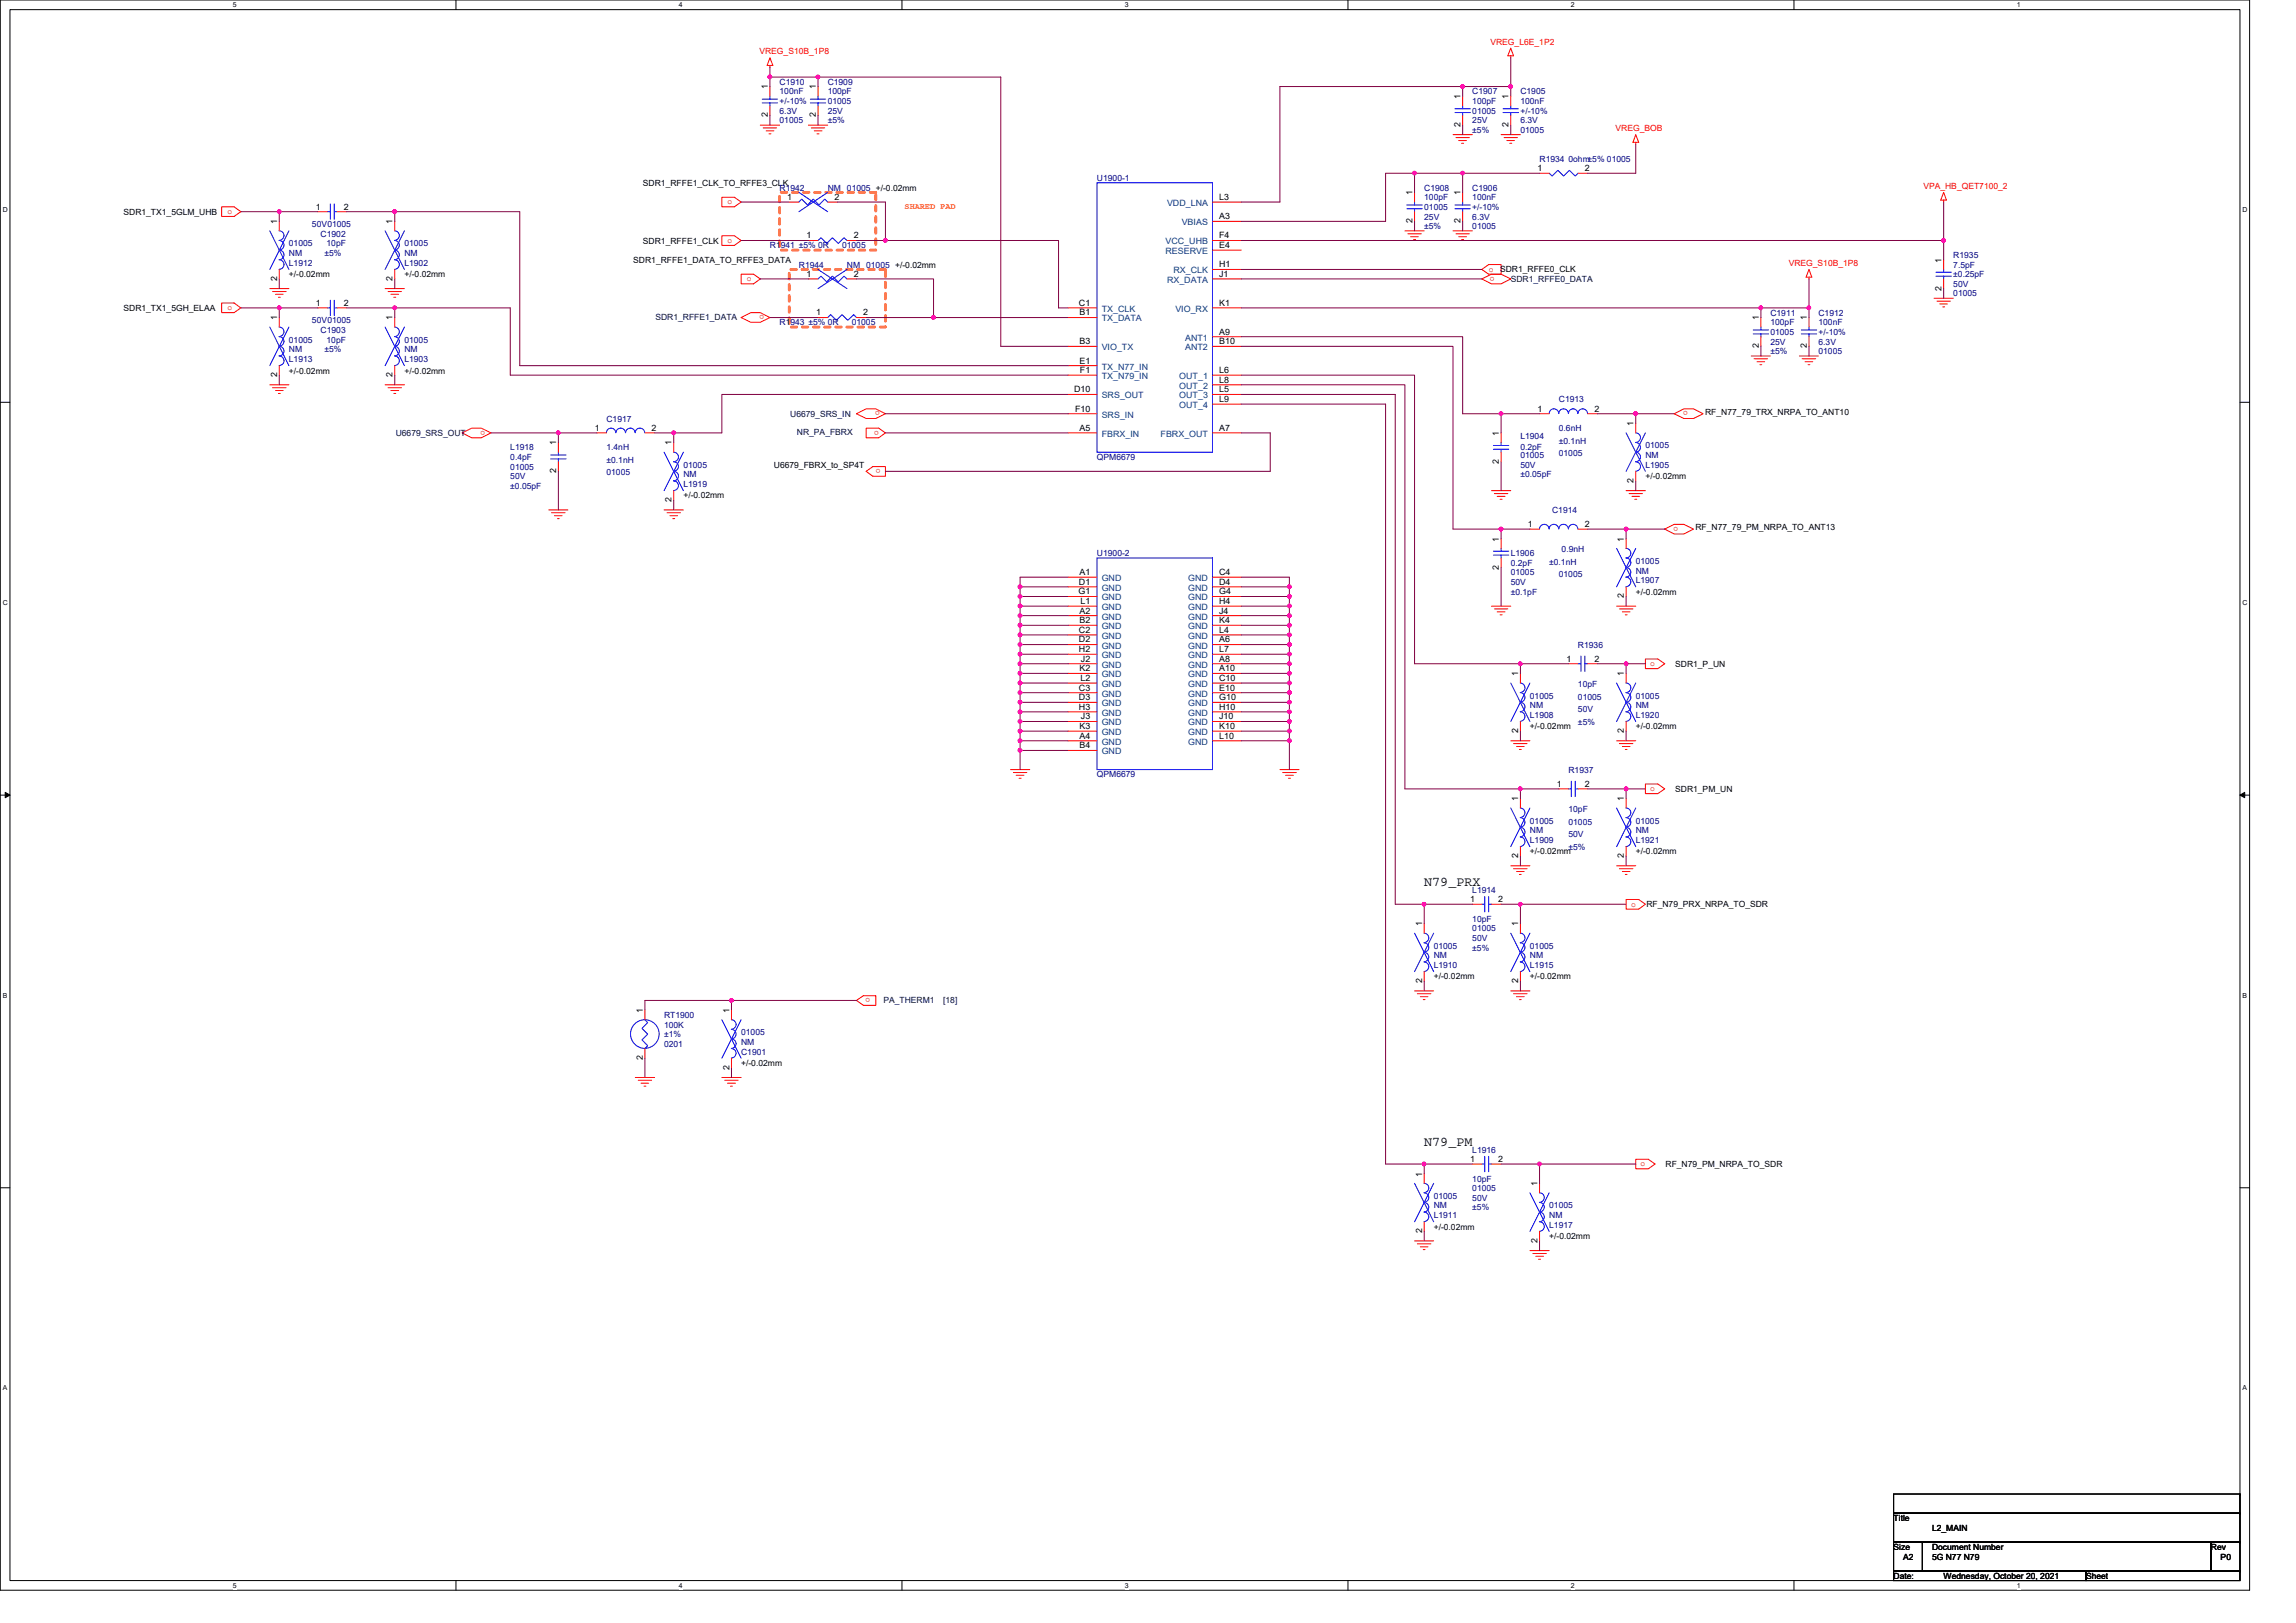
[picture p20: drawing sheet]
<svg xmlns="http://www.w3.org/2000/svg" width="297mm" height="210mm" viewBox="0 0 297 210" stroke-linecap="round" stroke-linejoin="round" font-family="sans-serif">
<defs><g id="words">
<g font-size="1.7">
<text x="184.3" y="114.6">N79_PRX</text>
<text x="184.3" y="148.3">N79_PM</text>
</g>
<g font-size="1.1" fill="#f00">
<text x="192.8" y="5.8">VREG_L6E_1P2</text>
<text x="98.3" y="7">VREG_S10B_1P8</text>
<text x="209" y="17">VREG_BOB</text>
<text x="29.4" y="27.7">o</text>
<text x="94.1" y="26.4">o</text>
<text x="248.8" y="24.4">VPA_HB_QET7100_2</text>
<text x="94.1" y="31.4">o</text>
<text x="192.6" y="35.1">o</text>
<text x="193.3" y="35.8" transform="rotate(180 193.3 35.8)">o</text>
<text x="231.4" y="34.4">VREG_S10B_1P8</text>
<text x="29.4" y="40.1">o</text>
<text x="96.6" y="36.4">o</text>
<text x="98.9" y="40.8" transform="rotate(180 98.9 40.8)">o</text>
<text x="113.8" y="53.2" transform="rotate(180 113.8 53.2)">o</text>
<text x="218.4" y="53.2" transform="rotate(180 218.4 53.2)">o</text>
<text x="62.8" y="55.7" transform="rotate(180 62.8 55.7)">o</text>
<text x="113.7" y="55.7" transform="rotate(180 113.7 55.7)">o</text>
<text x="113.9" y="60.7" transform="rotate(180 113.9 60.7)">o</text>
<text x="217.1" y="68.2" transform="rotate(180 217.1 68.2)">o</text>
<text x="213.5" y="86.2">o</text>
<text x="213.5" y="102.3">o</text>
<text x="211" y="117.3">o</text>
<text x="112.6" y="129.2" transform="rotate(180 112.6 129.2)">o</text>
<text x="212.3" y="150.9">o</text>
</g>
<g font-size="1.1">
<text x="99.3" y="11.6" transform="rotate(-90 99.3 11.6)">1</text>
<text x="105.6" y="11.6" transform="rotate(-90 105.6 11.6)">1</text>
<text x="99.3" y="15.2" transform="rotate(-90 99.3 15.2)">2</text>
<text x="105.6" y="15.2" transform="rotate(-90 105.6 15.2)">2</text>
<text x="189" y="16.4" transform="rotate(-90 189 16.4)">2</text>
<text x="189" y="12.8" transform="rotate(-90 189 12.8)">1</text>
<text x="195.2" y="16.4" transform="rotate(-90 195.2 16.4)">2</text>
<text x="195.2" y="12.8" transform="rotate(-90 195.2 12.8)">1</text>
<text x="198.9" y="22.1">1</text>
<text x="205" y="22.1">2</text>
<text x="16" y="27.8">SDR1_TX1_5GLM_UHB</text>
<text x="35.9" y="29" transform="rotate(-90 35.9 29)">1</text>
<text x="40.8" y="27.1">1</text>
<text x="44.5" y="27.1">2</text>
<text x="50.8" y="29" transform="rotate(-90 50.8 29)">1</text>
<text x="83.2" y="24">SDR1_RFFE1_CLK_TO_RFFE3_CLK</text>
<text x="101.9" y="25.9">1</text>
<text x="107.9" y="25.9">2</text>
<text x="157.7" y="25.9">L3</text>
<text x="157.7" y="28.4">A3</text>
<text x="182.7" y="28.9" transform="rotate(-90 182.7 28.9)">2</text>
<text x="182.7" y="25.3" transform="rotate(-90 182.7 25.3)">1</text>
<text x="189" y="28.9" transform="rotate(-90 189 28.9)">2</text>
<text x="189" y="25.3" transform="rotate(-90 189 25.3)">1</text>
<text x="37.4" y="35.9">+/-0.02mm</text>
<text x="52.3" y="35.9">+/-0.02mm</text>
<text x="81.9" y="34">SDR1_RFFE1_DATA_TO_RFFE3_DATA</text>
<text x="83.2" y="31.5">SDR1_RFFE1_CLK</text>
<text x="104.3" y="35.8">1</text>
<text x="104.3" y="30.8">1</text>
<text x="110.4" y="35.8">2</text>
<text x="110.4" y="30.8">2</text>
<text x="157.7" y="30.8">F4</text>
<text x="157.7" y="32.1">E4</text>
<text x="157.7" y="34.6">H1</text>
<text x="157.7" y="35.8">J1</text>
<text x="194.1" y="35.2">SDR1_RFFE0_CLK</text>
<text x="251.2" y="34" transform="rotate(-90 251.2 34)">1</text>
<text x="16" y="40.2">SDR1_TX1_5GH_ELAA</text>
<text x="35.9" y="41.4" transform="rotate(-90 35.9 41.4)">1</text>
<text x="35.9" y="36.4" transform="rotate(-90 35.9 36.4)">2</text>
<text x="40.8" y="39.6">1</text>
<text x="44.5" y="39.6">2</text>
<text x="50.8" y="41.4" transform="rotate(-90 50.8 41.4)">1</text>
<text x="50.8" y="36.4" transform="rotate(-90 50.8 36.4)">2</text>
<text x="105.6" y="40.8">1</text>
<text x="111.7" y="40.8">2</text>
<text x="139.6" y="39.6">C1</text>
<text x="139.7" y="40.8">B1</text>
<text x="157.7" y="39.6">K1</text>
<text x="227.5" y="41.4" transform="rotate(-90 227.5 41.4)">1</text>
<text x="233.8" y="41.4" transform="rotate(-90 233.8 41.4)">1</text>
<text x="251.2" y="37.6" transform="rotate(-90 251.2 37.6)">2</text>
<text x="139.7" y="44.5">B3</text>
<text x="139.7" y="47">E1</text>
<text x="157.7" y="43.3">A9</text>
<text x="157.7" y="44.5">B10</text>
<text x="227.5" y="45.1" transform="rotate(-90 227.5 45.1)">2</text>
<text x="233.8" y="45.1" transform="rotate(-90 233.8 45.1)">2</text>
<text x="35.9" y="48.8" transform="rotate(-90 35.9 48.8)">2</text>
<text x="37.4" y="48.3">+/-0.02mm</text>
<text x="50.8" y="48.8" transform="rotate(-90 50.8 48.8)">2</text>
<text x="52.3" y="48.3">+/-0.02mm</text>
<text x="139" y="50.8">D10</text>
<text x="139.1" y="53.3">F10</text>
<text x="139.7" y="48.3">F1</text>
<text x="157.7" y="48.3">L6</text>
<text x="157.7" y="49.5">L8</text>
<text x="157.7" y="50.8">L5</text>
<text x="157.7" y="52">L9</text>
<text x="198.9" y="53.3">1</text>
<text x="206.3" y="53.3">2</text>
<text x="220.6" y="53.7">RF_N77_79_TRX_NRPA_TO_ANT10</text>
<text x="72" y="57.6" transform="rotate(-90 72 57.6)">1</text>
<text x="77" y="55.7">1</text>
<text x="84.3" y="55.7">2</text>
<text x="86.9" y="57.6" transform="rotate(-90 86.9 57.6)">1</text>
<text x="139.7" y="55.7">A5</text>
<text x="157.7" y="55.7">A7</text>
<text x="193.9" y="56.4" transform="rotate(-90 193.9 56.4)">1</text>
<text x="211.3" y="55.1" transform="rotate(-90 211.3 55.1)">1</text>
<text x="72" y="61.3" transform="rotate(-90 72 61.3)">2</text>
<text x="86.9" y="65" transform="rotate(-90 86.9 65)">2</text>
<text x="88.4" y="64.5">+/-0.02mm</text>
<text x="100.1" y="60.5">U6679_FBRX_to_SP4T</text>
<text x="193.9" y="60" transform="rotate(-90 193.9 60)">2</text>
<text x="211.3" y="62.5" transform="rotate(-90 211.3 62.5)">2</text>
<text x="212.9" y="62">+/-0.02mm</text>
<text x="193.9" y="70.1" transform="rotate(-90 193.9 70.1)">1</text>
<text x="197.7" y="68.2">1</text>
<text x="205" y="68.2">2</text>
<text x="210.1" y="70.1" transform="rotate(-90 210.1 70.1)">1</text>
<text x="219.3" y="68.6">RF_N77_79_PM_NRPA_TO_ANT13</text>
<text x="139.5" y="76.9">G1</text>
<text x="139.6" y="75.6">D1</text>
<text x="139.7" y="74.4">A1</text>
<text x="157.7" y="74.4">C4</text>
<text x="157.7" y="75.6">D4</text>
<text x="157.7" y="76.9">G4</text>
<text x="193.9" y="73.7" transform="rotate(-90 193.9 73.7)">2</text>
<text x="210.1" y="77.4" transform="rotate(-90 210.1 77.4)">2</text>
<text x="211.6" y="76.9">+/-0.02mm</text>
<text x="139.6" y="81.9">C2</text>
<text x="139.6" y="83.1">D2</text>
<text x="139.7" y="79.4">A2</text>
<text x="139.7" y="80.6">B2</text>
<text x="139.8" y="78.1">L1</text>
<text x="157.7" y="78.1">H4</text>
<text x="157.7" y="79.4">J4</text>
<text x="157.7" y="80.6">K4</text>
<text x="157.7" y="81.9">L4</text>
<text x="157.7" y="83.1">A6</text>
<text x="139.6" y="84.4">H2</text>
<text x="139.6" y="89.3">C3</text>
<text x="139.7" y="86.8">K2</text>
<text x="139.8" y="88.1">L2</text>
<text x="139.8" y="85.6">J2</text>
<text x="157.7" y="84.4">L7</text>
<text x="157.7" y="85.6">A8</text>
<text x="157.7" y="86.8">A10</text>
<text x="157.7" y="88.1">C10</text>
<text x="157.7" y="89.3">E10</text>
<text x="196.4" y="87.5" transform="rotate(-90 196.4 87.5)">1</text>
<text x="202.6" y="85.6">1</text>
<text x="206.3" y="85.6">2</text>
<text x="210.1" y="87.5" transform="rotate(-90 210.1 87.5)">1</text>
<text x="216.7" y="86.3">SDR1_P_UN</text>
<text x="139.6" y="90.6">D3</text>
<text x="139.6" y="91.8">H3</text>
<text x="139.7" y="94.3">K3</text>
<text x="139.7" y="95.6">A4</text>
<text x="139.8" y="93.1">J3</text>
<text x="157.7" y="90.6">G10</text>
<text x="157.7" y="91.8">H10</text>
<text x="157.7" y="93.1">J10</text>
<text x="157.7" y="94.3">K10</text>
<text x="157.7" y="95.6">L10</text>
<text x="196.4" y="94.8" transform="rotate(-90 196.4 94.8)">2</text>
<text x="197.9" y="94.4">+/-0.02mm</text>
<text x="210.1" y="94.8" transform="rotate(-90 210.1 94.8)">2</text>
<text x="211.6" y="94.4">+/-0.02mm</text>
<text x="139.7" y="96.8">B4</text>
<text x="201.4" y="101.8">1</text>
<text x="205" y="101.8">2</text>
<text x="196.4" y="103.7" transform="rotate(-90 196.4 103.7)">1</text>
<text x="210.1" y="103.7" transform="rotate(-90 210.1 103.7)">1</text>
<text x="216.7" y="102.4">SDR1_PM_UN</text>
<text x="196.4" y="111" transform="rotate(-90 196.4 111)">2</text>
<text x="197.9" y="110.6">+/-0.02mm</text>
<text x="210.1" y="111" transform="rotate(-90 210.1 111)">2</text>
<text x="211.6" y="110.6">+/-0.02mm</text>
<text x="184" y="119.9" transform="rotate(-90 184 119.9)">1</text>
<text x="190.2" y="116.7">1</text>
<text x="193.8" y="116.7">2</text>
<text x="196.4" y="119.9" transform="rotate(-90 196.4 119.9)">1</text>
<text x="213" y="117.4">RF_N79_PRX_NRPA_TO_SDR</text>
<text x="83.2" y="131.1" transform="rotate(-90 83.2 131.1)">1</text>
<text x="94.4" y="131.1" transform="rotate(-90 94.4 131.1)">1</text>
<text x="184" y="127.2" transform="rotate(-90 184 127.2)">2</text>
<text x="185.5" y="126.7">+/-0.02mm</text>
<text x="196.4" y="127.2" transform="rotate(-90 196.4 127.2)">2</text>
<text x="197.9" y="126.7">+/-0.02mm</text>
<text x="83.2" y="137.2" transform="rotate(-90 83.2 137.2)">2</text>
<text x="95.9" y="137.9">+/-0.02mm</text>
<text x="94.4" y="138.4" transform="rotate(-90 94.4 138.4)">2</text>
<text x="184" y="152.2" transform="rotate(-90 184 152.2)">1</text>
<text x="190.2" y="150.3">1</text>
<text x="193.8" y="150.3">2</text>
<text x="198.9" y="153.5" transform="rotate(-90 198.9 153.5)">1</text>
<text x="215.5" y="151">RF_N79_PM_NRPA_TO_SDR</text>
<text x="184" y="159.6" transform="rotate(-90 184 159.6)">2</text>
<text x="185.5" y="159.1">+/-0.02mm</text>
<text x="198.9" y="160.8" transform="rotate(-90 198.9 160.8)">2</text>
<text x="200.4" y="160.3">+/-0.02mm</text>
<text x="245" y="196.8">Title</text>
<text x="245" y="200.5">Size</text>
<text x="246.2" y="201.8">A2</text>
<text x="250" y="200.5">Document Number</text>
<text x="250" y="201.8">5G N77 N79</text>
<text x="250" y="198">L2_MAIN</text>
<text x="286" y="200.5">Rev</text>
<text x="287.3" y="201.8">P0</text>
<text x="245" y="204.3">Date:</text>
<text x="251.5" y="204.3">Wednesday, October 20, 2021</text>
<text x="269.9" y="204.3">Sheet</text>
</g>
<g font-size="1.1" fill="#000080">
<text x="100.9" y="11">C1910</text>
<text x="107.1" y="11">C1909</text>
<text x="100.9" y="12.2">100nF</text>
<text x="100.9" y="16">01005</text>
<text x="100.9" y="14.7">6.3V</text>
<text x="100.9" y="13.5">+/-10%</text>
<text x="107.1" y="12.2">100pF</text>
<text x="107.1" y="13.5">01005</text>
<text x="107.1" y="14.7">25V</text>
<text x="107.1" y="16">±5%</text>
<text x="190.5" y="12.2">C1907</text>
<text x="190.5" y="13.5">100pF</text>
<text x="190.5" y="14.7">01005</text>
<text x="190.5" y="16">25V</text>
<text x="190.5" y="17.2">±5%</text>
<text x="196.7" y="12.2">C1905</text>
<text x="196.7" y="13.5">100nF</text>
<text x="196.7" y="17.2">01005</text>
<text x="196.7" y="16">6.3V</text>
<text x="196.7" y="14.7">+/-10%</text>
<text x="141.9" y="23.4">U1900-1</text>
<text x="199.2" y="20.9">R1934 0ohm±5% 01005</text>
<text x="40.4" y="29.4">50V01005</text>
<text x="100.9" y="24.7">R1942</text>
<text x="107.1" y="24.7">NM</text>
<text x="109.6" y="24.7">01005 +/-0.02mm</text>
<text x="184.3" y="24.7">C1908</text>
<text x="184.3" y="25.9">100pF</text>
<text x="184.3" y="27.2">01005</text>
<text x="184.3" y="28.4">25V</text>
<text x="184.3" y="29.7">±5%</text>
<text x="190.5" y="24.7">C1906</text>
<text x="190.5" y="25.9">100nF</text>
<text x="190.5" y="29.7">01005</text>
<text x="190.5" y="28.4">6.3V</text>
<text x="190.5" y="27.2">+/-10%</text>
<text x="37.4" y="34.4">L1912</text>
<text x="37.4" y="33.1">NM</text>
<text x="37.4" y="31.9">01005</text>
<text x="41.5" y="30.6">C1902</text>
<text x="42" y="33.1">±5%</text>
<text x="42.2" y="31.9">10pF</text>
<text x="52.3" y="34.4">L1902</text>
<text x="52.3" y="33.1">NM</text>
<text x="52.3" y="31.9">01005</text>
<text x="99.6" y="32.1">R1941 ±5% 0R</text>
<text x="103.4" y="34.6">R1944</text>
<text x="108.9" y="32.1">01005</text>
<text x="109.6" y="34.6">NM 01005 +/-0.02mm</text>
<text x="252.7" y="33.4">R1935</text>
<text x="252.7" y="34.6">7.5pF</text>
<text x="252.7" y="35.9">±0.25pF</text>
<text x="40.4" y="41.8">50V01005</text>
<text x="229" y="40.9">C1911</text>
<text x="235.3" y="40.9">C1912</text>
<text x="252.7" y="38.4">01005</text>
<text x="252.7" y="37.1">50V</text>
<text x="37.4" y="46.8">L1913</text>
<text x="37.4" y="45.6">NM</text>
<text x="37.4" y="44.3">01005</text>
<text x="41.5" y="43.1">C1903</text>
<text x="42" y="45.6">±5%</text>
<text x="42.2" y="44.3">10pF</text>
<text x="52.3" y="46.8">L1903</text>
<text x="52.3" y="45.6">NM</text>
<text x="52.3" y="44.3">01005</text>
<text x="100.9" y="42.1">R1943 ±5% 0R</text>
<text x="110.2" y="42.1">01005</text>
<text x="229" y="42.1">100pF</text>
<text x="229" y="43.3">01005</text>
<text x="229" y="44.6">25V</text>
<text x="229" y="45.8">±5%</text>
<text x="235.3" y="42.1">100nF</text>
<text x="235.3" y="45.8">01005</text>
<text x="235.3" y="44.6">6.3V</text>
<text x="235.3" y="43.3">+/-10%</text>
<text x="201.7" y="52">C1913</text>
<text x="66" y="58.3">L1918</text>
<text x="66" y="59.5">0.4pF</text>
<text x="78.5" y="54.5">C1917</text>
<text x="78.5" y="58.3">1.4nH</text>
<text x="78.5" y="59.9">±0.1nH</text>
<text x="141.9" y="59.5">QPM6679</text>
<text x="196.7" y="56.8">L1904</text>
<text x="196.7" y="58.3">0.2pF</text>
<text x="196.7" y="59.3">01005</text>
<text x="201.7" y="55.8">0.6nH</text>
<text x="201.7" y="57.4">±0.1nH</text>
<text x="201.7" y="59">01005</text>
<text x="212.9" y="59.3">NM</text>
<text x="212.9" y="58">01005</text>
<text x="66" y="60.8">01005</text>
<text x="66" y="62">50V</text>
<text x="66" y="63.2">±0.05pF</text>
<text x="78.5" y="61.5">01005</text>
<text x="88.4" y="63">L1919</text>
<text x="88.4" y="61.8">NM</text>
<text x="88.4" y="60.5">01005</text>
<text x="196.7" y="60.5">50V</text>
<text x="196.7" y="61.8">±0.05pF</text>
<text x="212.9" y="60.5">L1905</text>
<text x="141.9" y="72">U1900-2</text>
<text x="195.4" y="72">L1906</text>
<text x="200.8" y="66.4">C1914</text>
<text x="202" y="71.5">0.9nH</text>
<text x="195.4" y="73.2">0.2pF</text>
<text x="195.4" y="74.4">01005</text>
<text x="195.4" y="75.7">50V</text>
<text x="195.4" y="76.9">±0.1pF</text>
<text x="200.4" y="73.1">±0.1nH</text>
<text x="201.7" y="74.7">01005</text>
<text x="211.6" y="75.4">L1907</text>
<text x="211.6" y="74.2">NM</text>
<text x="211.6" y="73">01005</text>
<text x="204.1" y="83.8">R1936</text>
<text x="204.1" y="88.9">10pF</text>
<text x="197.9" y="92.9">L1908</text>
<text x="197.9" y="91.6">NM</text>
<text x="197.9" y="90.4">01005</text>
<text x="204.1" y="90.5">01005</text>
<text x="204.1" y="92.1">50V</text>
<text x="204.1" y="93.7">±5%</text>
<text x="211.6" y="92.9">L1920</text>
<text x="211.6" y="91.6">NM</text>
<text x="211.6" y="90.4">01005</text>
<text x="141.9" y="100.6">QPM6679</text>
<text x="202.9" y="100">R1937</text>
<text x="197.9" y="107.8">NM</text>
<text x="197.9" y="106.6">01005</text>
<text x="202.9" y="105.1">10pF</text>
<text x="202.9" y="106.7">01005</text>
<text x="211.6" y="107.8">NM</text>
<text x="211.6" y="106.6">01005</text>
<text x="197.9" y="109.1">L1909</text>
<text x="202.9" y="108.3">50V</text>
<text x="202.9" y="109.9">±5%</text>
<text x="211.6" y="109.1">L1921</text>
<text x="190.5" y="115.5">L1914</text>
<text x="190.5" y="119.3">10pF</text>
<text x="185.5" y="125.2">L1910</text>
<text x="185.5" y="124">NM</text>
<text x="185.5" y="122.7">01005</text>
<text x="190.5" y="120.5">01005</text>
<text x="190.5" y="121.8">50V</text>
<text x="190.5" y="123">±5%</text>
<text x="197.9" y="125.2">L1915</text>
<text x="197.9" y="124">NM</text>
<text x="197.9" y="122.7">01005</text>
<text x="85.9" y="131.7">RT1900</text>
<text x="85.9" y="132.9">100K</text>
<text x="85.9" y="134.2">±1%</text>
<text x="85.9" y="135.4">0201</text>
<text x="95.9" y="136.4">C1901</text>
<text x="95.9" y="135.2">NM</text>
<text x="95.9" y="133.9">01005</text>
<text x="190.5" y="149.1">L1916</text>
<text x="185.5" y="155.1">01005</text>
<text x="190.5" y="152.9">10pF</text>
<text x="190.5" y="154.1">01005</text>
<text x="190.5" y="155.3">50V</text>
<text x="185.5" y="157.6">L1911</text>
<text x="185.5" y="156.3">NM</text>
<text x="190.5" y="156.6">±5%</text>
<text x="200.4" y="158.8">L1917</text>
<text x="200.4" y="157.6">NM</text>
<text x="200.4" y="156.3">01005</text>
</g>
<text font-size="1.1" fill="#ff8000" x="117" y="27.1">SHARED PAD</text>
<g font-size="1.1" fill="#004080">
<text x="151" y="26.6">VDD_LNA</text>
<text x="152.9" y="29.1">VBIAS</text>
<text x="150.8" y="31.6">VCC_UHB</text>
<text x="150.8" y="32.9">RESERVE</text>
<text x="151.8" y="35.4">RX_CLK</text>
<text x="142.5" y="40.3">TX_CLK</text>
<text x="142.5" y="41.6">TX_DATA</text>
<text x="151" y="36.6">RX_DATA</text>
<text x="152.1" y="40.3">VIO_RX</text>
<text x="142.5" y="45.3">VIO_TX</text>
<text x="142.5" y="47.8">TX_N77_IN</text>
<text x="153.3" y="44.1">ANT1</text>
<text x="153.3" y="45.3">ANT2</text>
<text x="142.5" y="49">TX_N79_IN</text>
<text x="142.5" y="51.5">SRS_OUT</text>
<text x="152.6" y="49">OUT_1</text>
<text x="152.6" y="50.3">OUT_2</text>
<text x="152.6" y="51.5">OUT_3</text>
<text x="152.6" y="52.8">OUT_4</text>
<text x="142.5" y="54">SRS_IN</text>
<text x="142.5" y="56.5">FBRX_IN</text>
<text x="150.2" y="56.5">FBRX_OUT</text>
<text x="142.5" y="75.2">GND</text>
<text x="142.5" y="76.4">GND</text>
<text x="142.5" y="77.7">GND</text>
<text x="153.7" y="75.2">GND</text>
<text x="153.7" y="76.4">GND</text>
<text x="153.7" y="77.7">GND</text>
<text x="142.5" y="78.9">GND</text>
<text x="142.5" y="80.2">GND</text>
<text x="142.5" y="81.4">GND</text>
<text x="142.5" y="82.7">GND</text>
<text x="142.5" y="83.9">GND</text>
<text x="153.7" y="78.9">GND</text>
<text x="153.7" y="80.2">GND</text>
<text x="153.7" y="81.4">GND</text>
<text x="153.7" y="82.7">GND</text>
<text x="153.7" y="83.9">GND</text>
<text x="142.5" y="85.2">GND</text>
<text x="142.5" y="86.4">GND</text>
<text x="142.5" y="87.6">GND</text>
<text x="142.5" y="88.9">GND</text>
<text x="153.7" y="85.2">GND</text>
<text x="153.7" y="86.4">GND</text>
<text x="153.7" y="87.6">GND</text>
<text x="153.7" y="88.9">GND</text>
<text x="142.5" y="90.1">GND</text>
<text x="142.5" y="91.4">GND</text>
<text x="142.5" y="92.6">GND</text>
<text x="142.5" y="93.9">GND</text>
<text x="142.5" y="95.1">GND</text>
<text x="153.7" y="90.1">GND</text>
<text x="153.7" y="91.4">GND</text>
<text x="153.7" y="92.6">GND</text>
<text x="153.7" y="93.9">GND</text>
<text x="153.7" y="95.1">GND</text>
<text x="142.5" y="96.4">GND</text>
<text x="142.5" y="97.6">GND</text>
<text x="153.7" y="96.4">GND</text>
</g>
<g font-size="1.1" fill="#000040">
<text x="84.8" y="41.5">SDR1_RFFE1_DATA</text>
<text x="195.4" y="36.5">SDR1_RFFE0_DATA</text>
<text x="102.2" y="53.9">U6679_SRS_IN</text>
<text x="51.2" y="56.4">U6679_SRS_OUT</text>
<text x="103.1" y="56.3">NR_PA_FBRX</text>
<text x="114.3" y="129.7">PA_THERM1</text>
<text x="122" y="129.7">[18]</text>
</g>
<g font-size=".9">
<text x="30.1" y="1">5</text>
<text x="87.8" y="1">4</text>
<text x="145.5" y="1">3</text>
<text x="203.2" y="1">2</text>
<text x="260.9" y="1">1</text>
<text x=".4" y="27.5">D</text>
<text x="290.1" y="27.5">D</text>
<text x=".4" y="78.3">C</text>
<text x="290.1" y="78.3">C</text>
<text x=".4" y="129.1">B</text>
<text x="290.1" y="129.1">B</text>
<text x=".4" y="179.9">A</text>
<text x="290.1" y="179.9">A</text>
<text x="30.1" y="205.4">5</text>
<text x="87.8" y="205.4">4</text>
<text x="145.5" y="205.4">3</text>
<text x="203.2" y="205.4">2</text>
<text x="260.9" y="205.4">1</text>
</g>
</g></defs>
<path d="M0 0h291v205.7h-291zM1.3 1.2h288.5v203.3h-288.5z" fill="none" stroke="#000" stroke-width=".13"/>
<g fill="#fff">
<path d="M30.1 .1h.5v1h-.5z"/>
<path d="M30.1 204.6h.5v1h-.5z"/>
</g>
<path d="M59 0v1.2M59 204.5v1.2" fill="none" stroke="#000" stroke-width=".13"/>
<g fill="#fff">
<path d="M87.8 .1h.5v1h-.5z"/>
<path d="M87.8 204.6h.5v1h-.5z"/>
</g>
<path d="M116.7 0v1.2M116.7 204.5v1.2" fill="none" stroke="#000" stroke-width=".13"/>
<g fill="#fff">
<path d="M145.5 .1h.5v1h-.5z"/>
<path d="M145.5 204.6h.5v1h-.5z"/>
</g>
<path d="M174.4 0v1.2M174.4 204.5v1.2" fill="none" stroke="#000" stroke-width=".13"/>
<g fill="#fff">
<path d="M203.2 .1h.5v1h-.5z"/>
<path d="M203.2 204.6h.5v1h-.5z"/>
</g>
<path d="M232.1 0v1.2M232.1 204.5v1.2" fill="none" stroke="#000" stroke-width=".13"/>
<g fill="#fff">
<path d="M260.9 .1h.5v1h-.5z"/>
<path d="M260.9 204.6h.5v1h-.5z"/>
<path d="M.4 26.6h.6v1h-.6z"/>
<path d="M290.1 26.6h.6v1h-.6z"/>
<path d="M.4 77.4h.6v1h-.6z"/>
<path d="M290.1 77.4h.6v1h-.6z"/>
</g>
<path d="M0 52h1.3M289.8 52h1.2" fill="none" stroke="#000" stroke-width=".13"/>
<g fill="#fff">
<path d="M.4 128.3h.5v1h-.5z"/>
<path d="M290.1 128.3h.6v1h-.6z"/>
</g>
<path d="M0 102.9h1.3M289.8 102.9h1.2" fill="none" stroke="#000" stroke-width=".13"/>
<path d="M.7 102.5l.6 .4-.6 .3zM289.8 102.9l.6-.4v.7z" fill="#000" stroke="#000" stroke-width=".13"/>
<g fill="#fff">
<path d="M.4 179.1h.5v1h-.5z"/>
<path d="M290.1 179.1h.6v1h-.6z"/>
</g>
<g fill="none" stroke="#000" stroke-width=".13">
<path d="M0 153.7h1.3M289.8 153.7h1.2M245 199.5h3.7v3.7h-3.7zM245 193.3h44.8v2.5h-44.8zM245 195.8h44.8v3.7h-44.8zM248.7 199.5h.1M248.7 199.5h37.3v3.7h-37.3zM286 199.5h.1M286 199.5h3.8v3.7h-3.8zM289.8 193.3h.1M289.8 195.8h.1M289.8 199.5h.1"/>
<path d="M245 203.2h24.9v1.3h-24.9zM269.9 203.2h.1M269.9 203.2h19.9v1.3h-19.9zM289.8 203.2h.1"/>
</g>
<path d="M100.9 24.9h12.4v7.5h-12.4zM102.1 34.9h12.5v7.4h-12.5z" fill="none" stroke="#ff8000" stroke-width=".36" stroke-dasharray=".7 .7"/>
<g fill="none" stroke="#f00" stroke-width=".13">
<path d="M98.4 16.2h2.5M98.7 16.6h1.8M99.1 16.9h1M99.5 17.3h.2M99.6 7.5l.4 1h-.8zM99.6 8.5v.2M99.6 11.2v1.2M99.6 13.7v1.2M104.6 16.2h2.5M105 16.6h1.7M105.3 16.9h1M105.7 17.3h.3"/>
<path d="M105.8 11.2v1.2M105.8 13.7v1.2M188 17.4h2.5M188.4 17.8h1.7M188.7 18.2h1M189.1 18.5h.3M189.2 12.4v1.3M189.2 14.9v1.3M194.2 17.4h2.5M194.6 17.8h1.7M194.9 18.2h1M195.3 18.5h.3"/>
<path d="M195.4 6.2l.4 1h-.7zM195.4 7.2v.3M195.4 12.4v1.3M195.4 14.9v1.3M211.6 18.4v.3M211.6 17.4l.4 1h-.7zM28.7 26.8h1.6l.9 .6-.9 .6h-1.6zM28.7 39.2h1.6l.9 .6-.9 .6h-1.6zM34.9 37.3h2.5M35.3 37.7h1.7M35.6 38.1h1M36 38.5h.3"/>
<path d="M36.1 28.6v1.3M36.1 34.9v1.2M41.1 27.4h1.3M41.1 39.8h1.3M43.6 27.4h1.2M43.6 39.8h1.2M49.8 37.3h2.5M50.2 37.7h1.7M50.6 38.1h1M50.9 38.5h.3M51.1 28.6v1.3M51.1 34.9v1.2"/>
<path d="M93.4 25.5h1.6l.9 .6-.9 .7h-1.6zM93.4 30.5h1.6l.9 .6-.9 .6h-1.6zM95.9 35.5h1.6l.9 .6-.9 .6h-1.6zM102.1 26.1h1.3M104.6 36.1h1.2M104.6 31.1h1.2M107.1 26.1h1.2M109.6 36.1h1.2M109.6 31.1h1.2M138.2 39.8h3.7M156.9 26.1h3.7M156.9 28.6h3.7"/>
<path d="M156.9 31.1h3.7M156.9 32.4h3.7M156.9 34.9h3.7M156.9 36.1h3.7M156.9 39.8h3.7M181.8 29.9h2.5M182.1 30.2h1.8M182.5 30.6h1M182.9 31h.2M183 24.9v1.2M183 27.4v1.2M188 29.9h2.5"/>
<path d="M188.4 30.2h1.7M188.7 30.6h1M189.1 31h.3M189.2 24.9v1.2M189.2 27.4v1.2M191.7 36.1l1.3-.6h1.2l1.2 .6-1.2 .6h-1.2zM191.7 34.9l.9-.7h1.6v1.3h-1.6zM199.2 22.4h1.2M204.1 22.4h1.3M234 34.9l.4 1h-.7zM234 35.9v.2M250.2 38.6h2.5"/>
<path d="M250.6 39h1.7M250.9 39.3h1M251.3 39.7h.3M251.5 24.9l.3 1h-.7zM251.5 25.9v.2M251.5 33.6v1.3M251.5 36.1v1.2M34.9 49.8h2.5M35.3 50.2h1.7M35.6 50.5h1M36 50.9h.3M36.1 41.1v1.2"/>
<path d="M36.1 47.3v1.2M49.8 49.8h2.5M50.2 50.2h1.7M50.6 50.5h1M50.9 50.9h.3M51.1 41.1v1.2M51.1 47.3v1.2M59.8 56l1.2-.6h1.3l1.2 .6-1.2 .6h-1.3zM72.2 57.3v1.2M72.2 59.8v1.2M77.2 56h1.3M83.4 56h1.3"/>
<path d="M87.2 57.3v1.2M95.9 41.1l1.2-.7h1.3l1.2 .7-1.2 .6h-1.3zM105.8 41.1h1.3M110.8 53.5l1.3-.6h1.2l1.3 .6-1.3 .6h-1.2zM110.8 41.1h1.3M112.1 55.4h1.6l.9 .6-.9 .6h-1.6zM138.2 41.1h3.7M138.2 44.8h3.7M138.2 47.3h3.7M138.2 48.5h3.7M138.2 51h3.7M138.2 53.5h3.7"/>
<path d="M138.2 56h3.7M156.9 43.6h3.7M156.9 44.8h3.7M156.9 48.5h3.7M156.9 49.8h3.7M156.9 51h3.7M156.9 52.3h3.7M156.9 56h3.7M194.2 56v1.3M194.2 58.5v1.3M199.2 53.5h1.2M205.4 53.5h1.2"/>
<path d="M211.6 54.8v1.2M216.6 53.5l1.2-.6h1.3l1.2 .6-1.2 .6h-1.3zM226.6 46.1h2.4M226.9 46.4h1.8M227.3 46.8h1M227.7 47.2h.2M227.8 41.1v1.2M227.8 43.6v1.2M232.8 46.1h2.5M233.1 46.4h1.8M233.5 46.8h1M233.9 47.2h.2"/>
<path d="M234 41.1v1.2M234 43.6v1.2M71 66h2.5M71.3 66.3h1.8M71.7 66.7h1M72.1 67.1h.2M85.9 66h2.5M86.3 66.3h1.7M86.7 66.7h1M87 67.1h.3M87.2 63.5v1.2M112.1 61l.8-.6h1.7v1.2h-1.7z"/>
<path d="M138.2 74.7h3.7M138.2 75.9h3.7M138.2 77.2h3.7M138.2 78.4h3.7M138.2 79.7h3.7M156.9 74.7h3.7M156.9 75.9h3.7M156.9 77.2h3.7M156.9 78.4h3.7M156.9 79.7h3.7M193 63.5h2.4M193 78.4h2.4"/>
<path d="M193.3 63.9h1.8M193.3 78.8h1.8M193.7 64.2h1M193.7 79.2h1M194.1 64.6h.2M194.1 79.5h.2M194.2 69.7v1.3M194.2 72.2v1.2M197.9 68.5h1.3M204.1 68.5h1.3M209.1 78.4h2.5M209.5 78.8h1.8"/>
<path d="M209.9 79.2h1M210.3 79.5h.2M210.4 63.5h2.5M210.4 69.7v1.3M210.4 75.9v1.3M210.8 63.9h1.7M211.1 64.2h1M211.5 64.6h.2M211.6 61v1.2M215.4 68.5l1.2-.7h1.2l1.3 .7-1.3 .6h-1.2zM130.7 99.6h2.5M131.1 99.9h1.7"/>
<path d="M138.2 80.9h3.7M138.2 82.1h3.7M138.2 83.4h3.7M138.2 84.6h3.7M138.2 85.9h3.7M138.2 87.1h3.7M138.2 88.4h3.7M138.2 89.6h3.7M138.2 90.9h3.7M138.2 92.1h3.7M138.2 93.3h3.7M138.2 94.6h3.7"/>
<path d="M138.2 95.8h3.7M138.2 97.1h3.7M156.9 80.9h3.7M156.9 82.1h3.7M156.9 83.4h3.7M156.9 84.6h3.7M156.9 85.9h3.7M156.9 87.1h3.7M156.9 88.4h3.7M156.9 89.6h3.7M156.9 90.9h3.7M156.9 92.1h3.7"/>
<path d="M156.9 93.3h3.7M156.9 94.6h3.7M156.9 95.8h3.7M165.6 99.6h2.5M165.9 99.9h1.8M195.4 95.8h2.5M195.8 96.2h1.8M196.2 96.6h1M196.6 97h.2M196.7 87.1v1.3M196.7 93.3v1.3M202.9 85.9h1.2"/>
<path d="M205.4 85.9h1.2M209.1 95.8h2.5M209.5 96.2h1.8M209.9 96.6h1M210.3 97h.2M210.4 87.1v1.3M210.4 93.3v1.3M212.9 85.3h1.6l.9 .6-.9 .6h-1.6zM131.5 100.3h1M131.8 100.7h.3M166.3 100.3h1M166.7 100.7h.2"/>
<path d="M184.3 119.5v1.2M190.5 117h1.2M193 117h1.2M195.4 112h2.5M195.8 112.4h1.8M196.2 112.8h1M196.6 113.1h.2M196.7 103.3v1.2M196.7 109.5v1.3M196.7 119.5v1.2M201.7 102.1h1.2M204.1 102.1h1.3"/>
<path d="M209.1 112h2.5M209.5 112.4h1.8M209.9 112.8h1M210.3 113.1h.2M210.4 116.4h1.6l.9 .6-.9 .6h-1.6zM210.4 103.3v1.2M210.4 109.5v1.3M212.9 101.4h1.6l.9 .7-.9 .6h-1.6zM82.2 139.4h2.5M82.6 139.8h1.7M83.4 130.7v1.2M83.4 135.7v1.2"/>
<path d="M93.4 139.4h2.5M93.8 139.8h1.7M94.6 130.7v1.2M94.6 136.9v1.3M110.8 129.4l.9-.6h1.6v1.3h-1.6zM183 128.2h2.5M183.4 128.6h1.7M183.7 128.9h1M184.1 129.3h.3M184.3 125.7v1.3M195.5 128.2h2.4M195.8 128.6h1.8"/>
<path d="M196.2 128.9h1M196.6 129.3h.2M196.7 125.7v1.3M82.9 140.1h1M83.3 140.5h.3M94.1 140.1h1M94.5 140.5h.3M184.3 151.8v1.3M184.3 158.1v1.2M190.5 150.6h1.2M193 150.6h1.2M199.2 153.1v1.2"/>
<path d="M199.2 159.3v1.2M211.6 150h1.7l.8 .6-.8 .6h-1.7zM183 160.5h2.5M183.4 160.9h1.7M183.7 161.3h1M184.1 161.7h.3M197.9 161.8h2.5M198.3 162.2h1.7M198.7 162.5h1M199 162.9h.3"/>
</g>
<g fill="none" stroke="#00f" stroke-width=".13">
<path d="M98.6 12.8h2M98.6 13.3h2M99.6 12.4v.4M99.6 13.3v.4M104.8 12.8h2M104.8 13.3h2M105.8 12.4v.4M105.8 13.3v.4M188.2 14.1h2M188.2 14.6h2M189.2 13.7v.4M189.2 14.6v.3"/>
<path d="M194.5 14.1h1.9M194.5 14.6h1.9M195.4 13.7v.4M195.4 14.6v.3M34.9 29.9l2.5 5M36.1 29.9a.61 .61 0 0 1 .6 .6 .61 .61 0 0 1-.6 .6M36.1 31.1a.61 .61 0 0 1 .6 .6 .61 .61 0 0 1-.6 .6M36.1 32.4a.61 .61 0 0 1 .6 .6 .61 .61 0 0 1-.6 .6 .62 .62 0 0 1 .6 .6 .62 .62 0 0 1-.6 .6M37.4 29.9l-2.5 5M42.4 27.4h.3M42.4 39.8h.3M42.7 26.4v2"/>
<path d="M42.7 38.8v2M43.2 26.4v2M43.2 27.4h.4M43.2 38.8v2M43.2 39.8h.4M49.8 29.9l2.5 5M51.1 29.9a.61 .61 0 0 1 .6 .6 .61 .61 0 0 1-.6 .6M51.1 31.1a.61 .61 0 0 1 .6 .6 .61 .61 0 0 1-.6 .6M51.1 32.4a.61 .61 0 0 1 .6 .6 .61 .61 0 0 1-.6 .6 .62 .62 0 0 1 .6 .6 .62 .62 0 0 1-.6 .6M52.3 29.9l-2.5 5M103.4 24.9l3.7 2.5M103.4 26.1l.3-.3 .8 .7 .7-.7 .8 .7 .7-.7 .4 .3"/>
<path d="M105.8 34.9l3.8 2.4M105.8 36.1l.4-.4 .8 .8 .7-.8 .8 .8 .7-.8 .4 .4M105.8 31.1l.4-.3 .8 .7 .7-.7 .8 .7 .7-.7 .4 .3M107.1 24.9l-3.7 2.5M109.6 34.9l-3.8 2.4M141.9 23.6h15v34.9h-15zM156.9 23.6h.1M182 26.5h2M182 27h2M183 26.1v.4M183 27v.4M188.2 26.5h2"/>
<path d="M188.2 27h2M189.2 26.1v.4M189.2 27v.4M200.4 22.4l.4 .4 .7-.8 .8 .8 .7-.8 .8 .8 .3-.4M250.5 35.2h2M250.5 35.7h2M251.5 34.9v.3M251.5 35.7v.4M34.9 42.3l2.5 5M36.1 42.3a.61 .61 0 0 1 .6 .6 .61 .61 0 0 1-.6 .6M36.1 43.6a.61 .61 0 0 1 .6 .6 .61 .61 0 0 1-.6 .6 .62 .62 0 0 1 .6 .6 .62 .62 0 0 1-.6 .6M36.1 46.1a.61 .61 0 0 1 .6 .6 .61 .61 0 0 1-.6 .6"/>
<path d="M37.4 42.3l-2.5 5M49.8 42.3l2.5 5M51.1 42.3a.61 .61 0 0 1 .6 .6 .61 .61 0 0 1-.6 .6M51.1 43.6a.61 .61 0 0 1 .6 .6 .61 .61 0 0 1-.6 .6 .62 .62 0 0 1 .6 .6 .62 .62 0 0 1-.6 .6M51.1 46.1a.61 .61 0 0 1 .6 .6 .61 .61 0 0 1-.6 .6M52.3 42.3l-2.5 5M71.2 58.9h2M71.2 59.4h2M72.2 58.5v.4M72.2 59.4v.4M79.7 56a.6 .6 0 0 0-.6-.6 .6 .6 0 0 0-.6 .6M82.2 56a.63 .63 0 0 0-.7-.6 .63 .63 0 0 0-.6 .6 .61 .61 0 0 0-.6-.6 .61 .61 0 0 0-.6 .6"/>
<path d="M83.4 56a.61 .61 0 0 0-.6-.6 .61 .61 0 0 0-.6 .6M85.9 58.5l2.5 5M87.1 58.5a.61 .61 0 0 1 .7 .6 .61 .61 0 0 1-.7 .6 .61 .61 0 0 1 .7 .6 .61 .61 0 0 1-.7 .7 .62 .62 0 0 1 .7 .6 .62 .62 0 0 1-.7 .6M88.4 58.5l-2.5 5M107.1 41.1l.4-.4 .7 .7 .7-.7 .8 .7 .7-.7 .4 .4M193.2 57.6h2M193.2 58.1h2M194.2 57.3v.3M194.2 58.1v.4M202.9 53.5a.62 .62 0 0 0-.6-.6 .62 .62 0 0 0-.6 .6 .61 .61 0 0 0-.7-.6 .61 .61 0 0 0-.6 .6M204.1 53.5a.6 .6 0 0 0-.6-.6 .6 .6 0 0 0-.6 .6M205.4 53.5a.61 .61 0 0 0-.6-.6 .61 .61 0 0 0-.7 .6"/>
<path d="M210.4 56l2.5 5M211.6 56a.61 .61 0 0 1 .6 .6 .61 .61 0 0 1-.6 .6 .62 .62 0 0 1 .6 .7 .62 .62 0 0 1-.6 .6M211.6 58.5a.61 .61 0 0 1 .6 .6 .61 .61 0 0 1-.6 .6 .61 .61 0 0 1 .6 .6 .61 .61 0 0 1-.6 .7M212.9 56l-2.5 5M226.8 42.7h2M226.8 43.2h2M227.8 42.3v.4M227.8 43.2v.4M233 42.7h2M233 43.2h2M234 42.3v.4M234 43.2v.4"/>
<path d="M87.1 62.2a.61 .61 0 0 1 .7 .6 .61 .61 0 0 1-.7 .7M141.9 72.2h15v27.4h-15zM156.9 72.2h.1M193.2 71.3h2M193.2 71.8h2M194.2 71v.3M194.2 71.8v.4M200.4 68.4a.61 .61 0 0 0-.6-.6 .61 .61 0 0 0-.6 .6M202.9 68.4a.63 .63 0 0 0-.6-.6 .63 .63 0 0 0-.6 .6 .61 .61 0 0 0-.7-.6 .61 .61 0 0 0-.6 .6M204.1 68.4a.6 .6 0 0 0-.6-.6 .6 .6 0 0 0-.6 .6M209.1 71l2.5 4.9M210.4 71a.61 .61 0 0 1 .6 .6 .61 .61 0 0 1-.6 .6 .61 .61 0 0 1 .6 .6 .61 .61 0 0 1-.6 .6 .62 .62 0 0 1 .6 .6 .62 .62 0 0 1-.6 .7"/>
<path d="M210.4 74.7a.61 .61 0 0 1 .6 .6 .61 .61 0 0 1-.6 .6M211.6 71l-2.5 4.9M195.4 88.4l2.5 4.9M196.7 88.4a.61 .61 0 0 1 .6 .6 .61 .61 0 0 1-.6 .6M196.7 89.6a.61 .61 0 0 1 .6 .6 .61 .61 0 0 1-.6 .6M196.7 90.9a.6 .6 0 0 1 .6 .6 .6 .6 0 0 1-.6 .6 .62 .62 0 0 1 .6 .6 .62 .62 0 0 1-.6 .6M197.9 88.4l-2.5 4.9M204.1 85.9h.4M204.5 84.9v2M205 84.9v2M205 85.9h.4M209.1 88.4l2.5 4.9"/>
<path d="M210.4 88.4a.61 .61 0 0 1 .6 .6 .61 .61 0 0 1-.6 .6M210.4 89.6a.61 .61 0 0 1 .6 .6 .61 .61 0 0 1-.6 .6M210.4 90.9a.6 .6 0 0 1 .6 .6 .6 .6 0 0 1-.6 .6 .62 .62 0 0 1 .6 .6 .62 .62 0 0 1-.6 .6M211.6 88.4l-2.5 4.9M191.7 117h.4M192.1 116v2M192.6 116v2M192.6 117h.4M195.4 104.5l2.5 5M196.7 104.5a.61 .61 0 0 1 .6 .7 .61 .61 0 0 1-.6 .6M196.7 105.8a.61 .61 0 0 1 .6 .6 .61 .61 0 0 1-.6 .6M196.7 107a.61 .61 0 0 1 .6 .7 .61 .61 0 0 1-.6 .6"/>
<path d="M196.7 108.3a.61 .61 0 0 1 .6 .6 .61 .61 0 0 1-.6 .6M197.9 104.5l-2.5 5M202.9 102.1h.4M203.3 101.1v2M203.8 101.1v2M203.8 102.1h.3M209.1 104.5l2.5 5M210.4 104.5a.61 .61 0 0 1 .6 .7 .61 .61 0 0 1-.6 .6M210.4 105.8a.61 .61 0 0 1 .6 .6 .61 .61 0 0 1-.6 .6M210.4 107a.61 .61 0 0 1 .6 .7 .61 .61 0 0 1-.6 .6M210.4 108.3a.61 .61 0 0 1 .6 .6 .61 .61 0 0 1-.6 .6M211.6 104.5l-2.5 5"/>
<path d="M83.4 131.9l.4 .4-.7 .8 .7 .7-.7 .7 .7 .8-.4 .4M93.4 131.9l2.5 5M94.6 131.9a.61 .61 0 0 1 .6 .6 .61 .61 0 0 1-.6 .7M94.6 133.2a.61 .61 0 0 1 .6 .6 .61 .61 0 0 1-.6 .6 .61 .61 0 0 1 .6 .6 .61 .61 0 0 1-.6 .6 .62 .62 0 0 1 .6 .7 .62 .62 0 0 1-.6 .6M95.9 131.9l-2.5 5M183 120.7l2.5 5M184.2 120.7a.61 .61 0 0 1 .6 .6 .61 .61 0 0 1-.6 .7M184.2 122a.6 .6 0 0 1 .6 .6 .6 .6 0 0 1-.6 .6M184.2 123.2a.61 .61 0 0 1 .6 .6 .61 .61 0 0 1-.6 .6M184.2 124.5a.61 .61 0 0 1 .6 .6 .61 .61 0 0 1-.6 .6M185.5 120.7l-2.5 5M195.4 120.7l2.5 5"/>
<path d="M196.7 120.7a.61 .61 0 0 1 .6 .6 .61 .61 0 0 1-.6 .7M196.7 122a.6 .6 0 0 1 .6 .6 .6 .6 0 0 1-.6 .6M196.7 123.2a.61 .61 0 0 1 .6 .6 .61 .61 0 0 1-.6 .6M196.7 124.5a.61 .61 0 0 1 .6 .6 .61 .61 0 0 1-.6 .6M197.9 120.7l-2.5 5M183 153.1l2.5 5M184.2 153.1a.6 .6 0 0 1 .6 .6 .6 .6 0 0 1-.6 .6M184.2 154.3a.61 .61 0 0 1 .6 .6 .61 .61 0 0 1-.6 .7M184.2 155.6a.61 .61 0 0 1 .6 .6 .61 .61 0 0 1-.6 .6M184.2 156.8a.61 .61 0 0 1 .6 .6 .61 .61 0 0 1-.6 .7M185.5 153.1l-2.5 5M191.7 150.6h.4"/>
<path d="M192.1 149.6v2M192.6 149.6v2M192.6 150.6h.4M197.9 154.3l2.5 5M199.2 154.3a.61 .61 0 0 1 .6 .6 .61 .61 0 0 1-.6 .7M199.2 155.6a.61 .61 0 0 1 .6 .6 .61 .61 0 0 1-.6 .6M199.2 156.8a.61 .61 0 0 1 .6 .6 .61 .61 0 0 1-.6 .7 .62 .62 0 0 1 .6 .6 .62 .62 0 0 1-.6 .6M200.4 154.3l-2.5 5"/>
<circle cx="83.4" cy="133.8" r="1.85"/>
</g>
<g fill="none" stroke="#800040" stroke-width=".13">
<path d="M99.6 10h6.2M99.6 8.7v1.3M99.6 10v1.2M99.6 14.9v1.3M105.8 10h23.7v34.8h8.7M105.8 10v1.2M105.8 14.9v1.3M189.2 11.2h-23.6v14.9h-5M189.2 11.2v1.2M189.2 16.2v1.2M189.2 11.2h6.2M195.4 7.5v3.7"/>
<path d="M195.4 11.2v1.2M195.4 16.2v1.2M211.6 18.7v3.7h-6.2M31.2 27.4h4.9M31.2 39.8h4.9M36.1 27.4h5M36.1 39.8h5M36.1 39.8v1.3M36.1 36.1v1.2M36.1 27.4v1.2M44.8 27.4h6.3M44.8 39.8h6.3"/>
<path d="M51.1 27.4h16.1v19.9h71M51.1 27.4v1.2M51.1 36.1v1.2M51.1 39.8v1.3M51.1 39.8h14.9v8.7h72.2M95.9 31.1h8.7M95.9 26.1h6.2M98.4 36.1h6.2M108.3 26.1h6.3v5M110.8 31.1h3.8M110.8 36.1h10v5M114.6 31.1h22.3v8.7h1.3"/>
<path d="M160.6 31.1h90.9M160.6 39.8h67.2M160.6 34.9h31.1M160.6 36.1h31.1M183 22.4v2.5M183 22.4h-3.7v6.2h-18.7M183 28.6v1.3M183 22.4h6.2M189.2 22.4v2.5M189.2 28.6v1.3M189.2 22.4h10M227.8 39.8v1.3"/>
<path d="M227.8 39.8h6.2M234 36.1v3.7M234 39.8v1.3M251.5 26.1v5M251.5 37.3v1.3M251.5 31.1v2.5M36.1 48.5v1.3M51.1 48.5v1.3M63.5 56h8.7M72.2 56v1.3M72.2 56h5M84.7 56h2.5"/>
<path d="M87.2 56v1.3M99.6 41.1h6.2M112.1 41.1h26.1M114.6 53.5h23.6M114.6 56h23.6M138.2 51h-44.8v5h-6.2M160.6 51h19.9v66h3.8M160.6 56h3.7v5h-49.7M160.6 43.6h28.6v9.9h5M160.6 44.8h27.4v23.7h6.2M160.6 48.5h22.4v37.4h13.7M160.6 49.8h21.2v52.3h14.9"/>
<path d="M160.6 52.3h18.7v98.3h5M194.2 53.5h5M194.2 53.5v2.5M194.2 59.8v3.7M206.6 53.5h5M211.6 53.5h5M211.6 53.5v1.3M227.8 44.8v1.3M234 44.8v1.3M72.2 61v5M87.2 64.7v1.3M132 75.9h6.2"/>
<path d="M132 77.2h6.2M132 78.4h6.2M132 79.7h6.2M132 77.2v1.2M132 78.4v1.3M132 79.7v1.2M138.2 74.7h-6.2v2.5M160.6 74.7h6.2v3.7M160.6 75.9h6.2M160.6 77.2h6.2M160.6 78.4h6.2M160.6 79.7h6.2"/>
<path d="M166.8 78.4v13.7M194.2 73.4v5M194.2 68.5h3.7M194.2 68.5v1.2M205.4 68.5h5M210.4 77.2v1.2M210.4 68.5v1.2M210.4 68.5h5M211.6 62.2v1.3M132 80.9h6.2M132 82.1h6.2M132 83.4h6.2"/>
<path d="M132 84.6h6.2M132 85.9h6.2M132 87.1h6.2M132 88.4h6.2M132 89.6h6.2M132 90.9h6.2M132 92.1h6.2M132 93.3h6.2M132 94.6h6.2M132 95.8h6.2M132 97.1h6.2M132 80.9v2.5"/>
<path d="M132 83.4v3.7M132 87.1v2.5M132 89.6v2.5M132 92.1v1.2M132 93.3v6.3M160.6 80.9h6.2M160.6 82.1h6.2M160.6 83.4h6.2M160.6 84.6h6.2M160.6 85.9h6.2M160.6 87.1h6.2M160.6 88.4h6.2"/>
<path d="M160.6 89.6h6.2M160.6 90.9h6.2M160.6 92.1h6.2M160.6 93.3h6.2M160.6 94.6h6.2M160.6 95.8h6.2M166.8 92.1v7.5M196.7 94.6v1.2M196.7 85.9v1.2M196.7 85.9h6.2M206.6 85.9h3.8M210.4 94.6v1.2"/>
<path d="M212.9 85.9h-2.5v1.2M184.3 117h6.2M184.3 117v2.5M194.2 117h2.5M196.7 102.1v1.2M196.7 110.8v1.2M196.7 117h13.7M196.7 117v2.5M196.7 102.1h5M205.4 102.1h5M210.4 110.8v1.2M210.4 102.1v1.2"/>
<path d="M210.4 102.1h2.5M83.4 136.9v2.5M94.6 129.4h16.2M94.6 129.4h-11.2v1.3M94.6 129.4v1.3M94.6 138.2v1.2M184.3 127v1.2M196.7 127v1.2M184.3 159.3v1.2M190.5 150.6h-6.2v1.2M194.2 150.6h5M199.2 150.6h12.4"/>
<path d="M199.2 150.6v2.5M199.2 160.5v1.3"/>
</g>
<g fill="#f0f" stroke="#f0f" stroke-width=".13">
<circle cx="189.2" cy="11.2" r=".24"/>
<circle cx="195.4" cy="11.2" r=".24"/>
<circle cx="99.6" cy="10" r=".24"/>
<circle cx="105.8" cy="10" r=".24"/>
<circle cx="189.2" cy="22.4" r=".24"/>
<circle cx="183" cy="22.4" r=".24"/>
<circle cx="51.1" cy="27.4" r=".24"/>
<circle cx="251.4" cy="31.1" r=".24"/>
<circle cx="234" cy="39.8" r=".24"/>
<circle cx="51.1" cy="39.8" r=".24"/>
<circle cx="227.8" cy="39.8" r=".24"/>
<circle cx="194.2" cy="53.5" r=".24"/>
<circle cx="211.6" cy="53.5" r=".24"/>
<circle cx="194.2" cy="68.4" r=".24"/>
<circle cx="210.4" cy="68.4" r=".24"/>
<circle cx="196.7" cy="85.9" r=".23"/>
<circle cx="210.4" cy="85.9" r=".23"/>
<circle cx="196.7" cy="102" r=".24"/>
<circle cx="184.2" cy="117" r=".23"/>
<circle cx="196.7" cy="117" r=".23"/>
<circle cx="184.2" cy="150.6" r=".24"/>
<circle cx="199.2" cy="150.6" r=".24"/>
<circle cx="132" cy="84.6" r=".24"/>
<circle cx="132" cy="85.9" r=".24"/>
<circle cx="132" cy="94.6" r=".24"/>
<circle cx="132" cy="95.8" r=".24"/>
<circle cx="166.8" cy="75.9" r=".24"/>
<circle cx="166.8" cy="79.7" r=".23"/>
<circle cx="166.8" cy="80.9" r=".24"/>
<circle cx="166.8" cy="82.1" r=".24"/>
<circle cx="166.8" cy="83.4" r=".24"/>
<circle cx="166.8" cy="84.6" r=".23"/>
<circle cx="166.8" cy="85.9" r=".23"/>
<circle cx="166.8" cy="87.1" r=".24"/>
<circle cx="166.8" cy="88.4" r=".24"/>
<circle cx="166.8" cy="89.6" r=".24"/>
<circle cx="166.8" cy="92.1" r=".23"/>
<circle cx="166.8" cy="93.3" r=".24"/>
<circle cx="166.8" cy="94.6" r=".24"/>
<circle cx="166.8" cy="95.8" r=".24"/>
<circle cx="132" cy="75.9" r=".24"/>
<circle cx="132" cy="77.2" r=".24"/>
<circle cx="132" cy="78.4" r=".24"/>
<circle cx="132" cy="79.7" r=".24"/>
<circle cx="132" cy="80.9" r=".24"/>
<circle cx="132" cy="82.1" r=".24"/>
<circle cx="132" cy="83.4" r=".24"/>
<circle cx="132" cy="87.1" r=".24"/>
<circle cx="132" cy="88.4" r=".24"/>
<circle cx="132" cy="89.6" r=".24"/>
<circle cx="132" cy="90.9" r=".24"/>
<circle cx="132" cy="92.1" r=".24"/>
<circle cx="132" cy="93.3" r=".24"/>
<circle cx="132" cy="97.1" r=".24"/>
<circle cx="166.8" cy="77.2" r=".24"/>
<circle cx="166.8" cy="78.4" r=".23"/>
<circle cx="166.8" cy="90.8" r=".23"/>
<circle cx="36.1" cy="27.4" r=".24"/>
<circle cx="36.1" cy="39.8" r=".24"/>
<circle cx="72.2" cy="56" r=".24"/>
<circle cx="87.2" cy="56" r=".24"/>
<circle cx="210.4" cy="102" r=".24"/>
<circle cx="94.6" cy="129.4" r=".24"/>
<circle cx="114.5" cy="31.1" r=".24"/>
<circle cx="120.8" cy="41.1" r=".24"/>
</g>
<use href="#words"/>
</svg>
